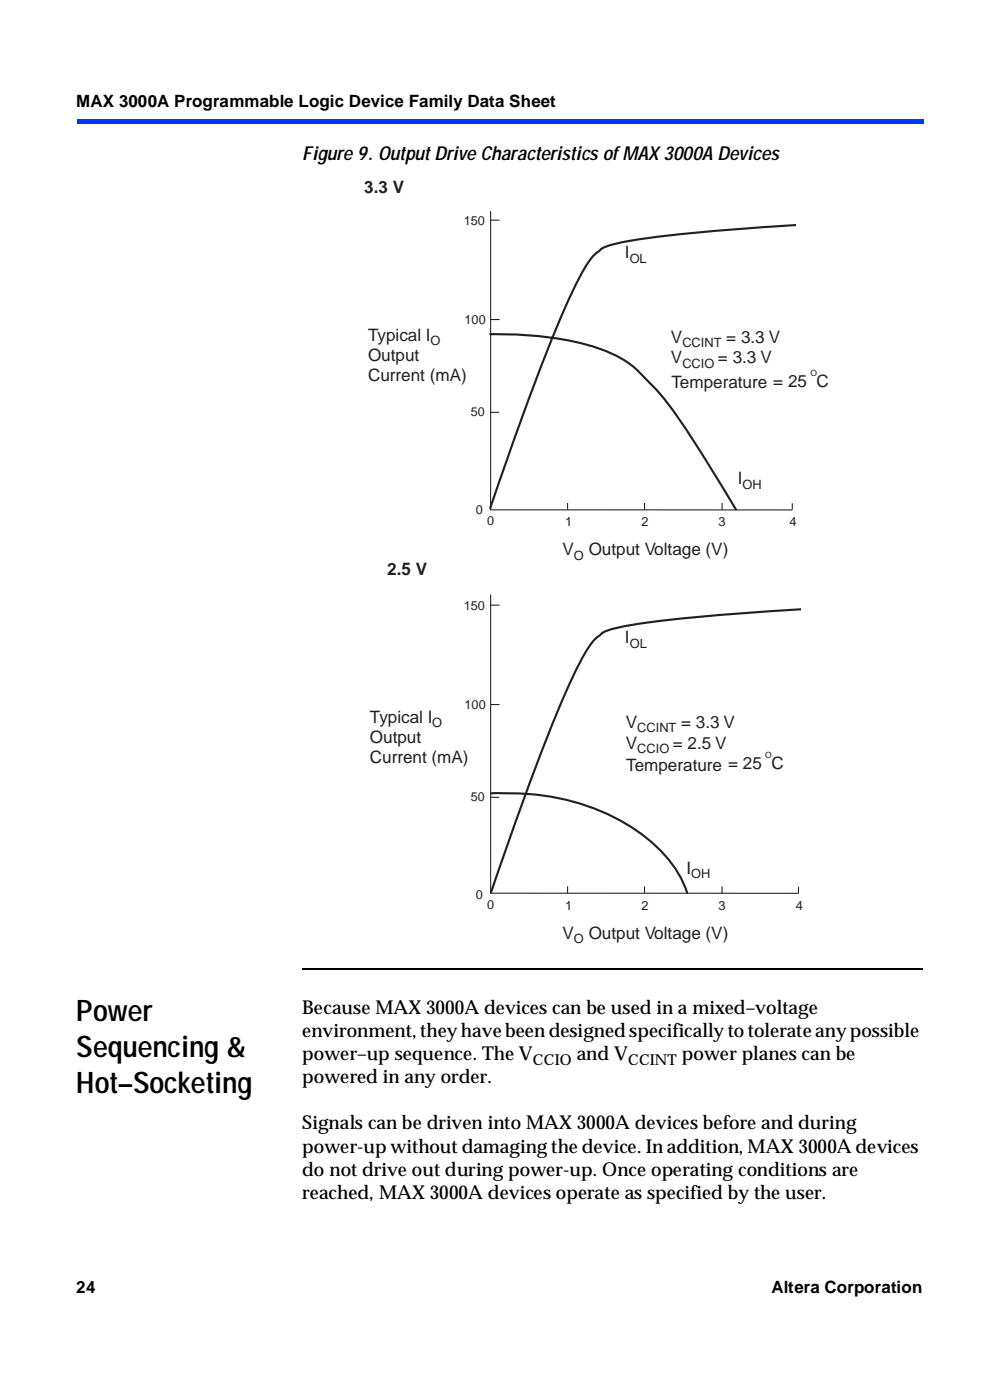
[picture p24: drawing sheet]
<svg xmlns="http://www.w3.org/2000/svg" width="165mm" height="231mm" viewBox="0 0 165 231" stroke-linecap="round" stroke-linejoin="round" font-family="sans-serif">
<defs><g id="words">
<g font-size="4.9">
<text x="12.6" y="168.5">Power</text>
<text x="12.6" y="174.5">Sequencing &amp;</text>
<text x="12.6" y="180.4">Hot–Socketing</text>
</g>
<g font-size="3.2">
<text x="49.9" y="26.4">Figure 9. Output Drive Characteristics of MAX3000A Devices</text>
<text x="49.9" y="167.4">Because MAX3000A devices can be used in a mixed–voltage</text>
<text x="49.9" y="171.2">environment, they have been designed specifically to tolerate any possible</text>
<text x="49.9" y="175">power–up sequence. The V</text>
<text x="49.9" y="178.8">powered in any order.</text>
<text x="95.2" y="175">and V</text>
<text x="112.6" y="175">power planes can be</text>
<text x="49.9" y="186.5">Signals can be driven into MAX3000A devices before and during</text>
<text x="49.9" y="190.3">power-up without damaging the device. In addition, MAX3000A devices</text>
<text x="49.9" y="194.1">do not drive out during power-up. Once operating conditions are</text>
<text x="49.9" y="197.9">reached, MAX3000A devices operate as specified by the user.</text>
</g>
<g font-size="2.8">
<text x="12.6" y="17.7">MAX 3000A Programmable Logic Device Family Data Sheet</text>
<text x="12.6" y="213.5">24</text>
<text x="127.4" y="213.5">Altera Corporation</text>
</g>
<g font-size="2.8" fill="#231f20">
<text x="60.1" y="31.9">3.3 V</text>
<text x="103.2" y="42.7">I</text>
<text x="60.8" y="56.2">Typical I</text>
<text x="60.8" y="59.6">Output</text>
<text x="110.8" y="56.6">V</text>
<text x="110.8" y="60">V</text>
<text x="118.5" y="60">= 3.3 V</text>
<text x="119.9" y="56.6">= 3.3 V</text>
<text x="60.8" y="62.9">Current (mA)</text>
<text x="110.8" y="64.1">Temperature = 25 C</text>
<text x="121.8" y="80">I</text>
<text x="63.9" y="95">2.5 V</text>
<text x="92.9" y="91.7">V</text>
<text x="97.2" y="91.7">Output Voltage (V)</text>
<text x="103.2" y="106.2">I</text>
<text x="61.1" y="119.3">Typical I</text>
<text x="61.1" y="122.7">Output</text>
<text x="103.3" y="123.6">V</text>
<text x="103.3" y="120.2">V</text>
<text x="111.1" y="123.6">= 2.5 V</text>
<text x="112.5" y="120.2">= 3.3 V</text>
<text x="61.1" y="126">Current (mA)</text>
<text x="103.4" y="127.2">Temperature = 25 C</text>
<text x="113.3" y="144.3">I</text>
<text x="92.9" y="155">V</text>
<text x="97.2" y="155">Output Voltage (V)</text>
</g>
<g font-size="2.5">
<text x="88" y="175.8">CCIO</text>
<text x="103.7" y="175.8">CCINT</text>
</g>
<g font-size="2.1" fill="#231f20">
<text x="76.6" y="37.1">150</text>
<text x="104" y="43.4">OL</text>
<text x="76.7" y="53.5">100</text>
<text x="71.1" y="57">O</text>
<text x="112.7" y="57.3">CCINT</text>
<text x="112.7" y="60.7">CCIO</text>
<text x="77.7" y="68.7">50</text>
<text x="122.6" y="80.7">OH</text>
<text x="78.6" y="84.9">0</text>
<text x="80.5" y="86.6">0</text>
<text x="93.3" y="86.9">1</text>
<text x="105.9" y="86.9">2</text>
<text x="118.6" y="86.9">3</text>
<text x="130.3" y="86.9">4</text>
<text x="94.8" y="92.4">O</text>
<text x="76.6" y="100.6">150</text>
<text x="104" y="106.9">OL</text>
<text x="76.7" y="117.1">100</text>
<text x="71.4" y="120.1">O</text>
<text x="105.2" y="120.9">CCINT</text>
<text x="105.2" y="124.3">CCIO</text>
<text x="77.7" y="132.3">50</text>
<text x="78.6" y="148.4">0</text>
<text x="114.1" y="145">OH</text>
<text x="80.4" y="150">0</text>
<text x="93.3" y="150.2">1</text>
<text x="94.8" y="155.7">O</text>
<text x="105.9" y="150.2">2</text>
<text x="118.6" y="150.2">3</text>
<text x="131.4" y="150.2">4</text>
</g>
<g font-size="1.4" fill="#231f20">
<text x="133.8" y="62">O</text>
<text x="126.4" y="125.2">O</text>
</g>
</g></defs>
<g fill="#0036ff">
<path d="M12.7 19.7h.3v.7h-.3z"/>
<path d="M13 19.7h139.5v.7h-139.5z"/>
</g>
<path d="M49.9 159.9h102.4" fill="none" stroke="#000" stroke-width=".19"/>
<path d="M58.2 28.4h87.4v129.1h-87.4z" fill="#fff"/>
<g fill="none" stroke="#231f20" stroke-width=".18">
<path d="M81 34.9v49.3M81 36.3h1.5M81 52.8h1.5M81 68.1h1.4M80.9 84.2h49.9M81 98.1v49.3M81.1 99.9h1.4M93.7 83.1v1M106.4 83.1v1M119.2 83.1v1M130.8 83.1v1.1M81.1 116.3h1.4"/>
<path d="M81 131.6h1.4M80.9 147.5h50.9M93.7 146.3v1.1M106.4 146.3v1.1M119.2 146.3v1.1M131.8 146.4v1.1"/>
</g>
<path d="M143.1 36.5a525.4 525.4 0 0 0-36.7 2.9 29.4 29.4 0 0 0-6.7 1.4l-.7 .6a6.2 6.2 0 0 0-2.3 2.5 107.5 107.5 0 0 0-7.2 16.1l-4.7 12.7-3.9 11.2M80.9 55.2a57.3 57.3 0 0 1 18.1 2.4 16.3 16.3 0 0 1 7.7 5.1 43.3 43.3 0 0 1 6.9 8.7l7.9 12.7M144.6 99.9a555.7 555.7 0 0 0-37.9 2.9 30.6 30.6 0 0 0-6.8 1.5l-.8 .5a6.2 6.2 0 0 0-2.2 2.5 107.5 107.5 0 0 0-7.2 16.2l-4.7 12.7-3.9 11.1M81.1 131l.6-.1a69.5 69.5 0 0 1 9.3 .6 33.3 33.3 0 0 1 18.5 9.4 17.7 17.7 0 0 1 3.9 6.5" fill="none" stroke="#231f20" stroke-width=".35"/>
<g fill="#fff">
<path d="M132.3 99.1h13.3v2.4h-13.3z"/>
<path d="M131.4 35.5h13.5v2.4h-13.5z"/>
</g>
<use href="#words"/>
</svg>
